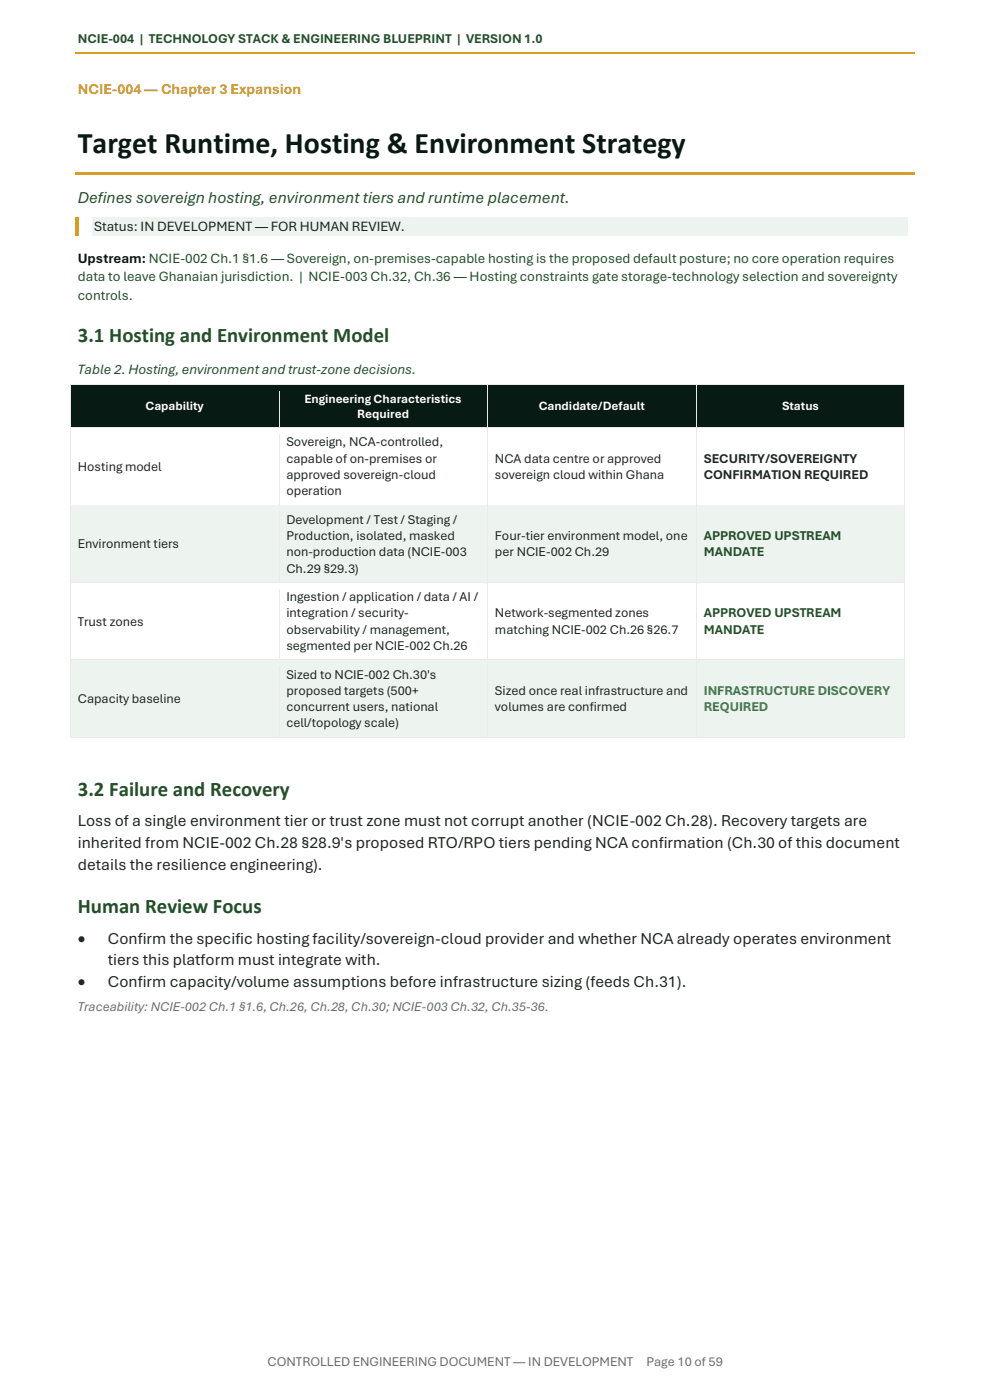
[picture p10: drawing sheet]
<svg xmlns="http://www.w3.org/2000/svg" width="210mm" height="297mm" viewBox="0 0 210 297" stroke-linecap="round" stroke-linejoin="round" font-family="sans-serif">
<defs><g id="words">
<text font-size="6.3" fill="#071a14" x="16.5" y="32.5">Target Runtime, Hosting &amp; Environment Strategy</text>
<g font-size="4.4" fill="#234f29">
<text x="16.5" y="72.5">3.1 Hosting and Environment Model</text>
<text x="16.5" y="168.9">3.2 Failure and Recovery</text>
<text x="16.5" y="193.6">Human Review Focus</text>
</g>
<text font-size="3.5" fill="#234f29" x="16.5" y="43">Defines sovereign hosting, environment tiers and runtime placement.</text>
<g font-size="3.5" fill="#202621">
<text x="16.5" y="175.3">Loss of a single environment tier or trust zone must not corrupt another (NCIE-002 Ch.28). Recovery targets are</text>
<text x="16.5" y="179.9">inherited from NCIE-002 Ch.28 §28.9's proposed RTO/RPO tiers pending NCA confirmation (Ch.30 of this document</text>
<text x="16.5" y="184.6">details the resilience engineering).</text>
<text x="16.5" y="200.2">•</text>
<text x="22.9" y="200.2">Confirm the specific hosting facility/sovereign-cloud provider and whether NCA already operates environment</text>
<text x="16.5" y="209.5">•</text>
<text x="22.9" y="204.7">tiers this platform must integrate with.</text>
<text x="22.9" y="209.5">Confirm capacity/volume assumptions before infrastructure sizing (feeds Ch.31).</text>
</g>
<text font-size="3.2" fill="#d89d26" x="16.5" y="20">NCIE-004 — Chapter 3 Expansion</text>
<text font-size="3" fill="#202621" x="20" y="48.9">Status: IN DEVELOPMENT — FOR HUMAN REVIEW.</text>
<text font-size="3" fill="#071a14" x="16.5" y="55.7">Upstream: NCIE-002 Ch.1 §1.6 — Sovereign, on-premises-capable hosting is the proposed default posture; no core operation requires</text>
<g font-size="3" fill="#234f29">
<text x="16.5" y="59.7">data to leave Ghanaian jurisdiction. | NCIE-003 Ch.32, Ch.36 — Hosting constraints gate storage-technology selection and sovereignty</text>
<text x="16.5" y="63.6">controls.</text>
<text x="16.5" y="79.4">Table 2. Hosting, environment and trust-zone decisions.</text>
</g>
<g font-size="2.8" fill="#234f29">
<text x="16.5" y="9.2">NCIE-004 | TECHNOLOGY STACK &amp; ENGINEERING BLUEPRINT | VERSION 1.0</text>
<text x="149.3" y="114.6">APPROVED UPSTREAM</text>
<text x="149.3" y="118">MANDATE</text>
<text x="149.3" y="131">APPROVED UPSTREAM</text>
<text x="149.3" y="134.4">MANDATE</text>
</g>
<g font-size="2.8" fill="#202621">
<text x="60.8" y="94.7">Sovereign, NCA-controlled,</text>
<text x="16.5" y="99.9">Hosting model</text>
<text x="60.8" y="98.1">capable of on-premises or</text>
<text x="60.8" y="101.6">approved sovereign-cloud</text>
<text x="105" y="98.1">NCA data centre or approved</text>
<text x="105" y="101.6">sovereign cloud within Ghana</text>
<text x="149.3" y="98.1">SECURITY/SOVEREIGNTY</text>
<text x="149.3" y="101.6">CONFIRMATION REQUIRED</text>
<text x="60.8" y="105">operation</text>
<text x="60.8" y="111.1">Development / Test / Staging /</text>
<text x="16.5" y="116.3">Environment tiers</text>
<text x="60.8" y="114.6">Production, isolated, masked</text>
<text x="60.8" y="118">non-production data (NCIE-003</text>
<text x="105" y="114.6">Four-tier environment model, one</text>
<text x="105" y="118">per NCIE-002 Ch.29</text>
<text x="60.8" y="121.5">Ch.29 §29.3)</text>
<text x="60.8" y="127.6">Ingestion / application / data / AI /</text>
<text x="60.8" y="131">integration / security-</text>
<text x="105" y="131">Network-segmented zones</text>
<text x="16.5" y="132.7">Trust zones</text>
<text x="60.8" y="134.4">observability / management,</text>
<text x="60.8" y="137.9">segmented per NCIE-002 Ch.26</text>
<text x="105" y="134.4">matching NCIE-002 Ch.26 §26.7</text>
<text x="60.8" y="144">Sized to NCIE-002 Ch.30's</text>
<text x="16.5" y="149.2">Capacity baseline</text>
<text x="60.8" y="147.4">proposed targets (500+</text>
<text x="105" y="147.4">Sized once real infrastructure and</text>
<text x="60.8" y="150.9">concurrent users, national</text>
<text x="60.8" y="154.3">cell/topology scale)</text>
<text x="105" y="150.9">volumes are confirmed</text>
</g>
<g font-size="2.8" fill="#2a8b46">
<text x="149.3" y="147.4">INFRASTRUCTURE DISCOVERY</text>
<text x="149.3" y="150.9">REQUIRED</text>
</g>
<g font-size="2.8" fill="#66706a">
<text x="16.5" y="214.4">Traceability: NCIE-002 Ch.1 §1.6, Ch.26, Ch.28, Ch.30; NCIE-003 Ch.32, Ch.35-36.</text>
<text x="56.8" y="289.7">CONTROLLED ENGINEERING DOCUMENT — IN DEVELOPMENT</text>
<text x="137.2" y="289.7">Page 10 of 59</text>
</g>
<g font-size="2.7" fill="#fff">
<text x="30.9" y="87.1">Capability</text>
<text x="64.6" y="85.5">Engineering Characteristics</text>
<text x="75.8" y="88.7">Required</text>
<text x="114.3" y="87.1">Candidate/Default</text>
<text x="165.9" y="87.1">Status</text>
</g>
</g></defs>
<path d="M16 11.2h178.1" fill="none" stroke="#d89d26" stroke-width=".34"/>
<path d="M16 36.6h178.1v.6h-178.1z" fill-rule="evenodd" fill="#d89d26"/>
<path d="M19.5 46.1h173.1v4h-173.1z" fill-rule="evenodd" fill="#edf4ef"/>
<path d="M15.9 46.1h.8v4h-.8z" fill-rule="evenodd" fill="#d89d26"/>
<g fill="#071a14">
<path d="M15 81.8h44.1v8.8h-44.1z" fill-rule="evenodd"/>
<path d="M16.5 84.6h41.1v3.2h-41.1z" fill-rule="evenodd"/>
<path d="M59.3 81.8h44v8.8h-44z" fill-rule="evenodd"/>
<path d="M60.8 83h41v3.2h-41z" fill-rule="evenodd"/>
<path d="M60.8 86.2h41v3.2h-41z" fill-rule="evenodd"/>
<path d="M103.5 81.8h44.1v8.8h-44.1z" fill-rule="evenodd"/>
<path d="M105 84.6h41.1v3.2h-41.1z" fill-rule="evenodd"/>
<path d="M147.8 81.8h44.1v8.8h-44.1z" fill-rule="evenodd"/>
<path d="M149.3 84.6h41.1v3.2h-41.1z" fill-rule="evenodd"/>
</g>
<g fill="#e7ece8">
<path d="M14.8 81.5h.2v1.4h-.2z" fill-rule="evenodd"/>
<path d="M14.8 81.5h.2v.2h-.2z" fill-rule="evenodd"/>
</g>
<path d="M15 81.6h44.1" fill="none" stroke="#e7ece8" stroke-width=".21"/>
<path d="M15 81.7h44.1v1.2h-44.1z" fill-rule="evenodd" fill="#071a14"/>
<g fill="#e7ece8">
<path d="M59.1 81.7h.2v1.2h-.2z" fill-rule="evenodd"/>
<path d="M59.1 81.5h.2v.2h-.2z" fill-rule="evenodd"/>
</g>
<path d="M59.3 81.6h44" fill="none" stroke="#e7ece8" stroke-width=".21"/>
<path d="M59.3 81.7h44v1.2h-44z" fill-rule="evenodd" fill="#071a14"/>
<g fill="#e7ece8">
<path d="M103.4 81.7h.1v1.2h-.1z" fill-rule="evenodd"/>
<path d="M103.4 81.5h.1v.2h-.1z" fill-rule="evenodd"/>
</g>
<path d="M103.5 81.6h44.1" fill="none" stroke="#e7ece8" stroke-width=".21"/>
<path d="M103.5 81.7h44.1v1.2h-44.1z" fill-rule="evenodd" fill="#071a14"/>
<g fill="#e7ece8">
<path d="M147.6 81.7h.2v1.2h-.2z" fill-rule="evenodd"/>
<path d="M147.6 81.5h.2v.2h-.2z" fill-rule="evenodd"/>
</g>
<path d="M147.8 81.6h44.1" fill="none" stroke="#e7ece8" stroke-width=".21"/>
<path d="M147.8 81.7h44.1v1.2h-44.1z" fill-rule="evenodd" fill="#071a14"/>
<g fill="#e7ece8">
<path d="M191.9 81.5h.2v1.4h-.2z" fill-rule="evenodd"/>
<path d="M191.9 81.5h.2v.2h-.2z" fill-rule="evenodd"/>
</g>
<path d="M14.9 89.4h44.3v1.2h-44.3z" fill-rule="evenodd" fill="#071a14"/>
<path d="M14.9 82.9v7.7" fill="none" stroke="#e7ece8" stroke-width=".21"/>
<path d="M59.2 89.4h44.2v1.2h-44.2z" fill-rule="evenodd" fill="#071a14"/>
<path d="M59.2 82.9v7.7" fill="none" stroke="#e7ece8" stroke-width=".21"/>
<path d="M103.4 89.4h44.3v1.2h-44.3z" fill-rule="evenodd" fill="#071a14"/>
<path d="M103.4 82.9v7.7" fill="none" stroke="#e7ece8" stroke-width=".21"/>
<path d="M147.7 89.4h44.3v1.2h-44.3z" fill-rule="evenodd" fill="#071a14"/>
<path d="M147.7 82.9v7.7M192 82.9v7.7" fill="none" stroke="#e7ece8" stroke-width=".21"/>
<g fill="#fff">
<path d="M15 90.9h44.1v16.2h-44.1z" fill-rule="evenodd"/>
<path d="M16.5 97.2h41.1v3.5h-41.1z" fill-rule="evenodd"/>
<path d="M59.3 90.9h44v16.2h-44z" fill-rule="evenodd"/>
<path d="M60.8 92.1h41v3.4h-41z" fill-rule="evenodd"/>
<path d="M60.8 95.5h41v3.5h-41z" fill-rule="evenodd"/>
<path d="M60.8 99h41v3.4h-41z" fill-rule="evenodd"/>
<path d="M60.8 102.4h41v3.5h-41z" fill-rule="evenodd"/>
<path d="M103.5 90.9h44.1v16.2h-44.1z" fill-rule="evenodd"/>
<path d="M105 95.5h41.1v3.5h-41.1z" fill-rule="evenodd"/>
<path d="M105 99h41.1v3.4h-41.1z" fill-rule="evenodd"/>
<path d="M147.8 90.9h44.1v16.2h-44.1z" fill-rule="evenodd"/>
<path d="M149.3 95.5h41.1v3.5h-41.1z" fill-rule="evenodd"/>
<path d="M149.3 99h41.1v3.4h-41.1z" fill-rule="evenodd"/>
</g>
<path d="M14.8 90.6h.2v1.4h-.2z" fill-rule="evenodd" fill="#e7ece8"/>
<path d="M15 90.7h44.1" fill="none" stroke="#e7ece8" stroke-width=".21"/>
<path d="M15 90.8h44.1v1.2h-44.1z" fill-rule="evenodd" fill="#fff"/>
<path d="M59.1 90.6h.2v1.4h-.2z" fill-rule="evenodd" fill="#e7ece8"/>
<path d="M59.3 90.7h44" fill="none" stroke="#e7ece8" stroke-width=".21"/>
<path d="M59.3 90.8h44v1.2h-44z" fill-rule="evenodd" fill="#fff"/>
<path d="M103.4 90.6h.1v1.4h-.1z" fill-rule="evenodd" fill="#e7ece8"/>
<path d="M103.5 90.7h44.1" fill="none" stroke="#e7ece8" stroke-width=".21"/>
<path d="M103.5 90.8h44.1v1.2h-44.1z" fill-rule="evenodd" fill="#fff"/>
<path d="M147.6 90.6h.2v1.4h-.2z" fill-rule="evenodd" fill="#e7ece8"/>
<path d="M147.8 90.7h44.1" fill="none" stroke="#e7ece8" stroke-width=".21"/>
<path d="M147.8 90.8h44.1v1.2h-44.1z" fill-rule="evenodd" fill="#fff"/>
<path d="M191.9 90.6h.2v1.4h-.2z" fill-rule="evenodd" fill="#e7ece8"/>
<path d="M14.9 105.9h44.3v1.2h-44.3z" fill-rule="evenodd" fill="#fff"/>
<path d="M14.9 92v15.1" fill="none" stroke="#e7ece8" stroke-width=".21"/>
<path d="M59.2 105.9h44.2v1.2h-44.2z" fill-rule="evenodd" fill="#fff"/>
<path d="M59.2 92v15.1" fill="none" stroke="#e7ece8" stroke-width=".21"/>
<path d="M103.4 105.9h44.3v1.2h-44.3z" fill-rule="evenodd" fill="#fff"/>
<path d="M103.4 92v15.1" fill="none" stroke="#e7ece8" stroke-width=".21"/>
<path d="M147.7 105.9h44.3v1.2h-44.3z" fill-rule="evenodd" fill="#fff"/>
<path d="M147.7 92v15.1M192 92v15.1" fill="none" stroke="#e7ece8" stroke-width=".21"/>
<g fill="#edf4ef">
<path d="M15 107.3h44.1v16.2h-44.1z" fill-rule="evenodd"/>
<path d="M16.5 113.7h41.1v3.4h-41.1z" fill-rule="evenodd"/>
<path d="M59.3 107.3h44v16.2h-44z" fill-rule="evenodd"/>
<path d="M60.8 108.5h41v3.4h-41z" fill-rule="evenodd"/>
<path d="M60.8 111.9h41v3.5h-41z" fill-rule="evenodd"/>
<path d="M60.8 115.4h41v3.4h-41z" fill-rule="evenodd"/>
<path d="M60.8 118.8h41v3.5h-41z" fill-rule="evenodd"/>
<path d="M103.5 107.3h44.1v16.2h-44.1z" fill-rule="evenodd"/>
<path d="M105 111.9h41.1v3.5h-41.1z" fill-rule="evenodd"/>
<path d="M105 115.4h41.1v3.4h-41.1z" fill-rule="evenodd"/>
<path d="M147.8 107.3h44.1v16.2h-44.1z" fill-rule="evenodd"/>
<path d="M149.3 111.9h41.1v3.5h-41.1z" fill-rule="evenodd"/>
<path d="M149.3 115.4h41.1v3.4h-41.1z" fill-rule="evenodd"/>
</g>
<path d="M14.8 107.1h.2v1.4h-.2z" fill-rule="evenodd" fill="#e7ece8"/>
<path d="M15 107.2h44.1" fill="none" stroke="#e7ece8" stroke-width=".21"/>
<path d="M15 107.2h44.1v1.3h-44.1z" fill-rule="evenodd" fill="#edf4ef"/>
<path d="M59.1 107.1h.2v1.4h-.2z" fill-rule="evenodd" fill="#e7ece8"/>
<path d="M59.3 107.2h44" fill="none" stroke="#e7ece8" stroke-width=".21"/>
<path d="M59.3 107.2h44v1.3h-44z" fill-rule="evenodd" fill="#edf4ef"/>
<path d="M103.4 107.1h.1v1.4h-.1z" fill-rule="evenodd" fill="#e7ece8"/>
<path d="M103.5 107.2h44.1" fill="none" stroke="#e7ece8" stroke-width=".21"/>
<path d="M103.5 107.2h44.1v1.3h-44.1z" fill-rule="evenodd" fill="#edf4ef"/>
<path d="M147.6 107.1h.2v1.4h-.2z" fill-rule="evenodd" fill="#e7ece8"/>
<path d="M147.8 107.2h44.1" fill="none" stroke="#e7ece8" stroke-width=".21"/>
<path d="M147.8 107.2h44.1v1.3h-44.1z" fill-rule="evenodd" fill="#edf4ef"/>
<path d="M191.9 107.1h.2v1.4h-.2z" fill-rule="evenodd" fill="#e7ece8"/>
<path d="M14.9 122.3h44.3v1.2h-44.3z" fill-rule="evenodd" fill="#edf4ef"/>
<path d="M14.9 108.5v15" fill="none" stroke="#e7ece8" stroke-width=".21"/>
<path d="M59.2 122.3h44.2v1.2h-44.2z" fill-rule="evenodd" fill="#edf4ef"/>
<path d="M59.2 108.5v15" fill="none" stroke="#e7ece8" stroke-width=".21"/>
<path d="M103.4 122.3h44.3v1.2h-44.3z" fill-rule="evenodd" fill="#edf4ef"/>
<path d="M103.4 108.5v15" fill="none" stroke="#e7ece8" stroke-width=".21"/>
<path d="M147.7 122.3h44.3v1.2h-44.3z" fill-rule="evenodd" fill="#edf4ef"/>
<path d="M147.7 108.5v15M192 108.5v15" fill="none" stroke="#e7ece8" stroke-width=".21"/>
<g fill="#fff">
<path d="M15 123.7h44.1v16.2h-44.1z" fill-rule="evenodd"/>
<path d="M16.5 130.1h41.1v3.4h-41.1z" fill-rule="evenodd"/>
<path d="M59.3 123.7h44v16.2h-44z" fill-rule="evenodd"/>
<path d="M60.8 124.9h41v3.5h-41z" fill-rule="evenodd"/>
<path d="M60.8 128.4h41v3.4h-41z" fill-rule="evenodd"/>
<path d="M60.8 131.8h41v3.5h-41z" fill-rule="evenodd"/>
<path d="M60.8 135.3h41v3.4h-41z" fill-rule="evenodd"/>
<path d="M103.5 123.7h44.1v16.2h-44.1z" fill-rule="evenodd"/>
<path d="M105 128.4h41.1v3.4h-41.1z" fill-rule="evenodd"/>
<path d="M105 131.8h41.1v3.5h-41.1z" fill-rule="evenodd"/>
<path d="M147.8 123.7h44.1v16.2h-44.1z" fill-rule="evenodd"/>
<path d="M149.3 128.4h41.1v3.4h-41.1z" fill-rule="evenodd"/>
<path d="M149.3 131.8h41.1v3.5h-41.1z" fill-rule="evenodd"/>
</g>
<path d="M14.8 123.5h.2v1.4h-.2z" fill-rule="evenodd" fill="#e7ece8"/>
<path d="M15 123.6h44.1" fill="none" stroke="#e7ece8" stroke-width=".21"/>
<path d="M15 123.7h44.1v1.2h-44.1z" fill-rule="evenodd" fill="#fff"/>
<path d="M59.1 123.5h.2v1.4h-.2z" fill-rule="evenodd" fill="#e7ece8"/>
<path d="M59.3 123.6h44" fill="none" stroke="#e7ece8" stroke-width=".21"/>
<path d="M59.3 123.7h44v1.2h-44z" fill-rule="evenodd" fill="#fff"/>
<path d="M103.4 123.5h.1v1.4h-.1z" fill-rule="evenodd" fill="#e7ece8"/>
<path d="M103.5 123.6h44.1" fill="none" stroke="#e7ece8" stroke-width=".21"/>
<path d="M103.5 123.7h44.1v1.2h-44.1z" fill-rule="evenodd" fill="#fff"/>
<path d="M147.6 123.5h.2v1.4h-.2z" fill-rule="evenodd" fill="#e7ece8"/>
<path d="M147.8 123.6h44.1" fill="none" stroke="#e7ece8" stroke-width=".21"/>
<path d="M147.8 123.7h44.1v1.2h-44.1z" fill-rule="evenodd" fill="#fff"/>
<path d="M191.9 123.5h.2v1.4h-.2z" fill-rule="evenodd" fill="#e7ece8"/>
<path d="M14.9 138.7h44.3v1.2h-44.3z" fill-rule="evenodd" fill="#fff"/>
<path d="M14.9 124.9v15" fill="none" stroke="#e7ece8" stroke-width=".21"/>
<path d="M59.2 138.7h44.2v1.2h-44.2z" fill-rule="evenodd" fill="#fff"/>
<path d="M59.2 124.9v15" fill="none" stroke="#e7ece8" stroke-width=".21"/>
<path d="M103.4 138.7h44.3v1.2h-44.3z" fill-rule="evenodd" fill="#fff"/>
<path d="M103.4 124.9v15" fill="none" stroke="#e7ece8" stroke-width=".21"/>
<path d="M147.7 138.7h44.3v1.2h-44.3z" fill-rule="evenodd" fill="#fff"/>
<path d="M147.7 124.9v15M192 124.9v15" fill="none" stroke="#e7ece8" stroke-width=".21"/>
<g fill="#edf4ef">
<path d="M15 140.1h44.1v16.3h-44.1z" fill-rule="evenodd"/>
<path d="M16.5 146.5h41.1v3.5h-41.1z" fill-rule="evenodd"/>
<path d="M59.3 140.1h44v16.3h-44z" fill-rule="evenodd"/>
<path d="M60.8 141.4h41v3.4h-41z" fill-rule="evenodd"/>
<path d="M60.8 144.8h41v3.4h-41z" fill-rule="evenodd"/>
<path d="M60.8 148.2h41v3.5h-41z" fill-rule="evenodd"/>
<path d="M60.8 151.7h41v3.4h-41z" fill-rule="evenodd"/>
<path d="M103.5 140.1h44.1v16.3h-44.1z" fill-rule="evenodd"/>
<path d="M105 144.8h41.1v3.4h-41.1z" fill-rule="evenodd"/>
<path d="M105 148.2h41.1v3.5h-41.1z" fill-rule="evenodd"/>
<path d="M147.8 140.1h44.1v16.3h-44.1z" fill-rule="evenodd"/>
<path d="M149.3 144.8h41.1v3.4h-41.1z" fill-rule="evenodd"/>
<path d="M149.3 148.2h41.1v3.5h-41.1z" fill-rule="evenodd"/>
</g>
<path d="M14.8 139.9h.2v1.4h-.2z" fill-rule="evenodd" fill="#e7ece8"/>
<path d="M15 140h44.1" fill="none" stroke="#e7ece8" stroke-width=".21"/>
<path d="M15 140.1h44.1v1.2h-44.1z" fill-rule="evenodd" fill="#edf4ef"/>
<path d="M59.1 139.9h.2v1.4h-.2z" fill-rule="evenodd" fill="#e7ece8"/>
<path d="M59.3 140h44" fill="none" stroke="#e7ece8" stroke-width=".21"/>
<path d="M59.3 140.1h44v1.2h-44z" fill-rule="evenodd" fill="#edf4ef"/>
<path d="M103.4 139.9h.1v1.4h-.1z" fill-rule="evenodd" fill="#e7ece8"/>
<path d="M103.5 140h44.1" fill="none" stroke="#e7ece8" stroke-width=".21"/>
<path d="M103.5 140.1h44.1v1.2h-44.1z" fill-rule="evenodd" fill="#edf4ef"/>
<path d="M147.6 139.9h.2v1.4h-.2z" fill-rule="evenodd" fill="#e7ece8"/>
<path d="M147.8 140h44.1" fill="none" stroke="#e7ece8" stroke-width=".21"/>
<path d="M147.8 140.1h44.1v1.2h-44.1z" fill-rule="evenodd" fill="#edf4ef"/>
<path d="M191.9 139.9h.2v1.4h-.2z" fill-rule="evenodd" fill="#e7ece8"/>
<path d="M14.9 155.2h44.3v1.2h-44.3z" fill-rule="evenodd" fill="#edf4ef"/>
<path d="M14.9 141.3v15.1" fill="none" stroke="#e7ece8" stroke-width=".21"/>
<g fill="#e7ece8">
<path d="M14.8 156.4h.2v.2h-.2z" fill-rule="evenodd"/>
<path d="M14.8 156.4h.2v.2h-.2z" fill-rule="evenodd"/>
</g>
<path d="M15 156.5h44.1" fill="none" stroke="#e7ece8" stroke-width=".21"/>
<path d="M59.2 155.2h44.2v1.2h-44.2z" fill-rule="evenodd" fill="#edf4ef"/>
<path d="M59.2 141.3v15.1" fill="none" stroke="#e7ece8" stroke-width=".21"/>
<path d="M59.1 156.4h.2v.2h-.2z" fill-rule="evenodd" fill="#e7ece8"/>
<path d="M59.3 156.5h44" fill="none" stroke="#e7ece8" stroke-width=".21"/>
<path d="M103.4 155.2h44.3v1.2h-44.3z" fill-rule="evenodd" fill="#edf4ef"/>
<path d="M103.4 141.3v15.1" fill="none" stroke="#e7ece8" stroke-width=".21"/>
<path d="M103.4 156.4h.1v.2h-.1z" fill-rule="evenodd" fill="#e7ece8"/>
<path d="M103.5 156.5h44.1" fill="none" stroke="#e7ece8" stroke-width=".21"/>
<path d="M147.7 155.2h44.3v1.2h-44.3z" fill-rule="evenodd" fill="#edf4ef"/>
<path d="M147.7 141.3v15.1" fill="none" stroke="#e7ece8" stroke-width=".21"/>
<path d="M147.6 156.4h.2v.2h-.2z" fill-rule="evenodd" fill="#e7ece8"/>
<path d="M147.8 156.5h44.1M192 141.3v15.1" fill="none" stroke="#e7ece8" stroke-width=".21"/>
<g fill="#e7ece8">
<path d="M191.9 156.4h.2v.2h-.2z" fill-rule="evenodd"/>
<path d="M191.9 156.4h.2v.2h-.2z" fill-rule="evenodd"/>
</g>
<use href="#words"/>
</svg>
